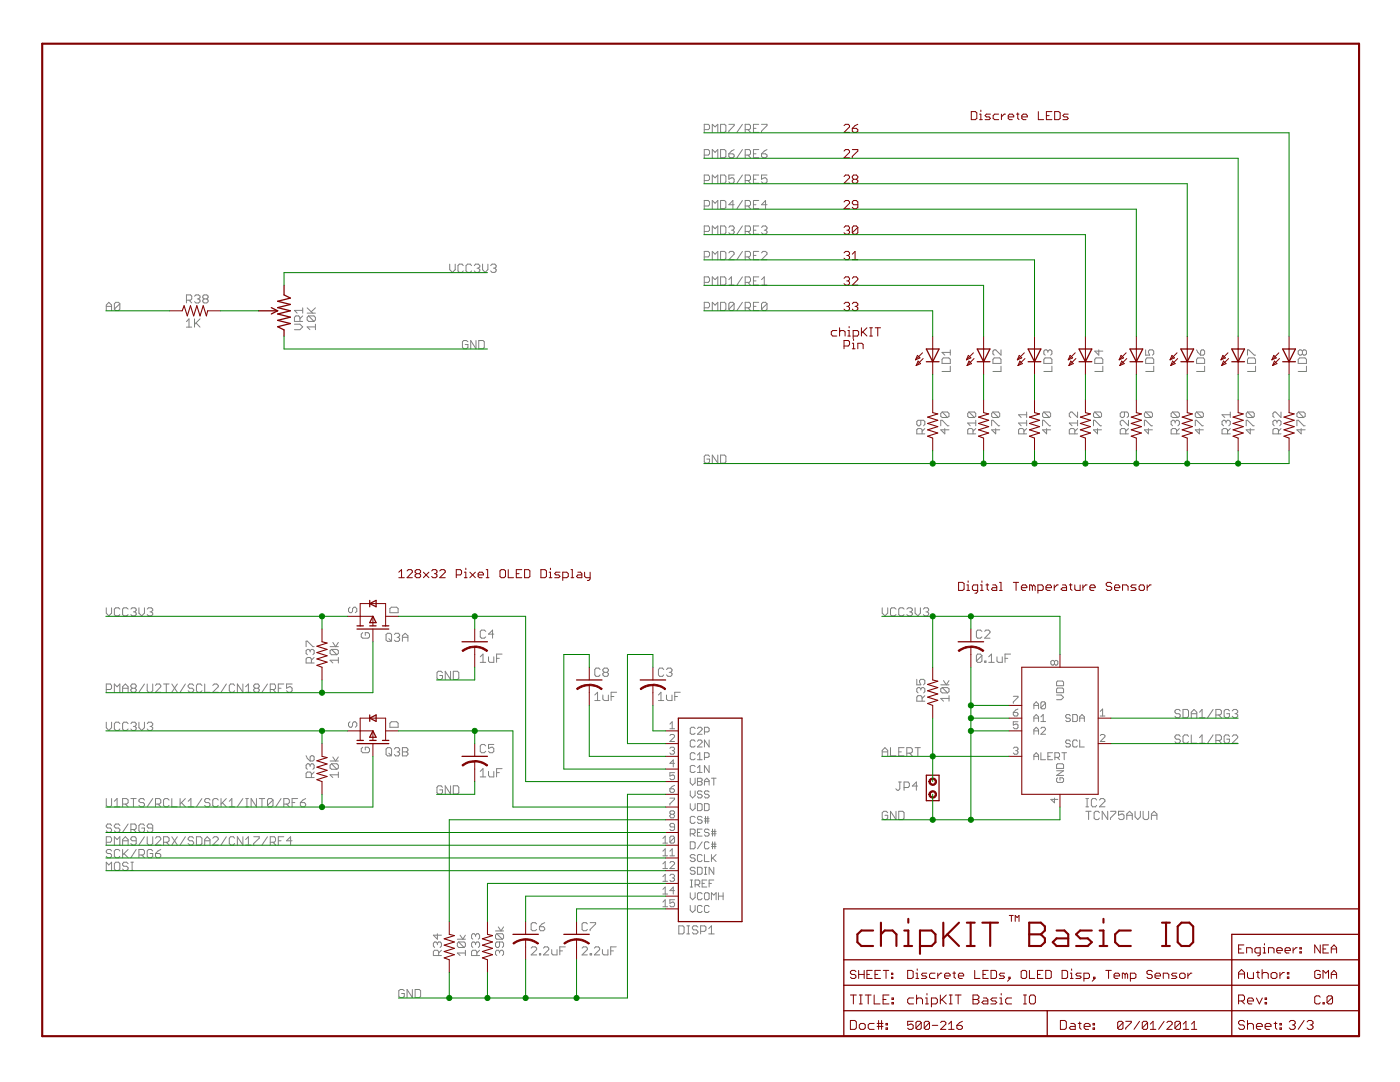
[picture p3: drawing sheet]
<svg xmlns="http://www.w3.org/2000/svg" width="279mm" height="216mm" viewBox="0 0 279 216" stroke-linecap="round" stroke-linejoin="round" font-family="sans-serif">
<g fill="none" stroke="#808080" stroke-width=".2">
<path d="M140.5 25.9h.9l.2-.3v-.5l-.2-.3h-.9v1.6M140.5 30.9h.9l.2-.2v-.6l-.2-.3h-.9v1.7M140.5 36h.9l.2-.2v-.6l-.2-.3h-.9v1.7M142.2 26.4v-1.6l.5 .5 .6-.5v1.6M142.2 31.5v-1.7l.5 .6 .6-.6v1.7M142.2 36.6v-1.7l.5 .6 .6-.6v1.7M143.8 24.8h.8l.3 .3v1.1l-.3 .2h-.8zM143.8 29.8h.8l.3 .3v1.1l-.3 .3h-.8zM143.8 34.9h.8l.3 .3v1.1l-.3 .3h-.8zM145.5 24.8h1v.3l-1 1.1v.2M145.5 30.7h.8l.2 .2v.3l-.2 .3h-.6l-.2-.3zM146.5 34.9h-1v.9l.5-.3h.3l.2 .3v.5l-.2 .3h-.6l-.2-.3"/>
<path d="M146.5 29.8l-.5 .3-.5 .6M148.2 34.9l-1.1 1.7M148.2 29.8l-1.1 1.7M148.2 24.8l-1.1 1.6M148.7 25.9h.8l.3-.3v-.5l-.3-.3h-.8v1.6M148.7 30.9h.8l.3-.2v-.6l-.3-.3h-.8v1.7M148.7 36h.8l.3-.2v-.6l-.3-.3h-.8v1.7M149.3 36l.5 .6M149.3 30.9l.5 .6M149.3 25.9l.5 .5M150.4 35.8h.5M150.4 30.7h.5"/>
<path d="M150.4 25.6h.5M151.4 24.8h-1v1.6h1M151.4 29.8h-1v1.7h1M151.4 34.9h-1v1.7h1M152 24.8h1.1v.3l-1.1 1.1v.2M152 30.7h.8l.3 .2v.3l-.3 .3h-.5l-.3-.3zM153.1 34.9h-1.1v.9l.5-.3h.3l.3 .3v.5l-.3 .3h-.5l-.3-.3M153.1 29.8l-.6 .3-.5 .6M37.2 59.9h.8l.3-.3v-.5l-.3-.3h-.8v1.7M37.7 59.9l.6 .6M38.8 59.1l.3-.3h.5l.3 .3v.3l-.3 .2M39.4 59.6h.2"/>
<path d="M39.6 59.6l.3 .3v.3l-.3 .3h-.5l-.3-.3M40.7 59.6l-.2-.2v-.3l.2-.3h.6l.2 .3v.3l-.2 .2M40.7 59.6h.6M40.7 59.6l-.2 .3v.3l.2 .3h.6l.2-.3v-.3l-.2-.3M89.7 52.7v1.1l.6 .6 .5-.6v-1.1M92.5 53l-.3-.3h-.5l-.3 .3v1.1l.3 .3h.5l.3-.3M94.1 53l-.2-.3h-.6l-.3 .3v1.1l.3 .3h.6l.2-.3M94.7 53l.2-.3h.6l.3 .3v.3l-.3 .2M95.2 53.5h.3M95.5 53.5l.3 .3v.3l-.3 .3h-.6l-.2-.3M96.3 52.7v1.1l.5 .6 .6-.6v-1.1M97.9 53l.3-.3h.6l.2 .3v.3l-.2 .2"/>
<path d="M98.5 53.5h.3M98.8 53.5l.2 .3v.3l-.2 .3h-.6l-.3-.3M140.5 41.1h.9l.2-.2v-.6l-.2-.3h-.9v1.7M140.5 46.2h.9l.2-.3v-.5l-.2-.3h-.9v1.6M140.5 51.3h.9l.2-.3v-.5l-.2-.3h-.9v1.6M140.5 56.3h.9l.2-.3v-.5l-.2-.3h-.9v1.7M142.2 41.7v-1.7l.5 .6 .6-.6v1.7M142.2 46.7v-1.6l.5 .5 .6-.5v1.6M142.2 51.8v-1.6l.5 .5 .6-.5v1.6M142.2 56.9v-1.7l.5 .6 .6-.6v1.7M143.8 40h.8l.3 .3v1.1l-.3 .3h-.8zM143.8 45.1h.8l.3 .3v1l-.3 .3h-.8z"/>
<path d="M143.8 50.2h.8l.3 .3v1l-.3 .3h-.8zM143.8 55.2h.8l.3 .3v1.1l-.3 .3h-.8zM145.5 45.4l.2-.3h.6l.2 .3v.2l-.2 .3M145.5 50.5l.2-.3h.6l.2 .3v.2l-1 1.1h1M145.5 56.9h1M145.5 55.8l.5-.6v1.7M146 45.9h.3M146.3 45.9l.2 .3v.2l-.2 .3h-.6l-.2-.3M146.5 40.9h-1l.8-.9v1.7M148.2 40l-1.1 1.7M148.2 45.1l-1.1 1.6M148.2 50.2l-1.1 1.6"/>
<path d="M148.2 55.2l-1.1 1.7M148.7 41.1h.8l.3-.2v-.6l-.3-.3h-.8v1.7M148.7 46.2h.8l.3-.3v-.5l-.3-.3h-.8v1.6M148.7 51.3h.8l.3-.3v-.5l-.3-.3h-.8v1.6M148.7 56.3h.8l.3-.3v-.5l-.3-.3h-.8v1.7M149.3 41.1l.5 .6M149.3 46.2l.5 .5M149.3 51.3l.5 .5M149.3 56.3l.5 .6M150.4 40.9h.5M150.4 45.9h.5M150.4 51h.5"/>
<path d="M150.4 56h.5M151.4 40h-1v1.7h1M151.4 45.1h-1v1.6h1M151.4 50.2h-1v1.6h1M151.4 55.2h-1v1.7h1M152 45.4l.3-.3h.5l.3 .3v.2l-.3 .3M152 50.5l.3-.3h.5l.3 .3v.2l-1.1 1.1h1.1M152 56.9h1.1M152 55.8l.5-.6v1.7M152.5 45.9h.3M152.8 45.9l.3 .3v.2l-.3 .3h-.5l-.3-.3M153.1 40.9h-1.1l.8-.9v1.7"/>
<path d="M21.2 62v-1.1l.5-.6 .6 .6v1.1M21.2 61.1h1.1M23.9 60.6l-.2-.3h-.6l-.3 .3v1.1M23.9 60.6v1.1l-.2 .3h-.6l-.3-.3M23.9 60.6l-1.1 1.1M37.2 65.3h1.1M37.2 64.2l.5-.6v1.7M38.8 63.6v1.7M39.1 64.4l.8 .9M39.9 63.6l-1.1 1.1M58.8 64.7h1.1l.5 .5-.5 .6h-1.1M59.9 64.1v-.8l-.3-.3h-.5l-.3 .3v.8h1.6"/>
<path d="M60.4 63l-.5 .6M60.4 61.9h-1.6l.5 .6M60.4 61.4v1.1M61.3 62.5h1.6M61.3 61.4l1.1 1.1M61.6 63h1.1l.2 .3v.5l-.2 .3M61.6 63l-.3 .3v.5l.3 .3h1.1M61.6 63l1.1 1.1M62.9 65.2h-1.6l.5 .6M62.9 64.7v1.1M62.9 61.4l-.8 .8M93.4 68.2l-.3-.3h-.6l-.2 .3v1.1l.2 .3h.6l.3-.3v-.6h-.6"/>
<path d="M95 67.9v1.7l-1.1-1.7v1.7M95.5 67.9h.9l.2 .3v1.1l-.2 .3h-.9zM140.5 61.4h.9l.2-.3v-.5l-.2-.3h-.9v1.7M142.2 62v-1.7l.5 .6 .6-.6v1.7M143.8 60.3h.8l.3 .3v1.1l-.3 .3h-.8zM146.5 60.6l-.2-.3h-.6l-.2 .3v1.1M146.5 60.6v1.1l-.2 .3h-.6l-.2-.3M146.5 60.6l-1 1.1M148.2 60.3l-1.1 1.7M148.7 61.4h.8l.3-.3v-.5l-.3-.3h-.8v1.7M149.3 61.4l.5 .6M150.4 61.1h.5"/>
<path d="M151.4 60.3h-1v1.7h1M153.1 60.6l-.3-.3h-.5l-.3 .3v1.1M153.1 60.6v1.1l-.3 .3h-.5l-.3-.3M153.1 60.6l-1.1 1.1M188.3 71.4h1.1l.3 .3v.8h-1.7v-.8zM189.7 73.1v1h-1.7M189.7 69.8v1.1M189.7 70.3h-1.7l.6 .6M198.4 71.4h1.1l.3 .3v.8h-1.6v-.8zM199.8 69.8v1.1l-1.1-1.1h-.3l-.2 .3v.5l.2 .3M199.8 73.1v1h-1.6M208.6 71.4h1.1l.2 .3v.8h-1.6v-.8z"/>
<path d="M209.1 70.1l-.2-.3h-.3l-.3 .3v.5l.3 .3M209.1 70.1l.3-.3h.3l.2 .3v.5l-.2 .3M209.1 70.1v.2M209.9 73.1v1h-1.6M218.7 71.4h1.1l.3 .3v.8h-1.6v-.8zM219.3 69.8v1.1l-.8-.8h1.6M220.1 73.1v1h-1.6M228.6 69.8v1.1h.8l-.2-.6v-.2l.2-.3h.6l.3 .3v.5l-.3 .3M228.9 71.4h1.1l.3 .3v.8h-1.7v-.8zM230.3 73.1v1h-1.7M238.8 69.8l.3 .5 .5 .6M239.1 71.4h1.1l.2 .3v.8h-1.6v-.8z"/>
<path d="M239.9 69.8h.3l.2 .3v.5l-.2 .3h-.6v-.8zM240.4 73.1v1h-1.6M249 70.9v-1.1h.2l1.1 1.1h.3M249.2 71.4h1.1l.3 .3v.8h-1.6v-.8zM250.6 73.1v1h-1.6M259.4 71.4h1l.3 .3v.8h-1.6v-.8zM259.9 70.1l-.3-.3h-.2l-.3 .3v.5l.3 .3h.2l.3-.3M259.9 70.1l.3-.3h.2l.3 .3v.5l-.3 .3h-.2l-.3-.3M259.9 70.1v.5M260.7 73.1v1h-1.6M141.6 91.1l-.2-.3h-.6l-.3 .3v1.1l.3 .2h.6l.2-.2v-.6h-.5M143.3 90.8v1.6l-1.1-1.6v1.6"/>
<path d="M143.8 90.8h.8l.3 .3v1.1l-.3 .2h-.8zM183.8 83.9v.8l-.3 .3h-.3l-.2-.3v-.6l.2-.2h1.1l.3 .2v.6l-.3 .3M184 86.6v-.8l-.2-.3h-.6l-.2 .3v.8h1.6M184.6 85.5l-.6 .6M187.7 85v-1.1h.3l1.1 1.1h.3M188 82.2l-.3 .3v.6l.3 .2h1.1M188 82.2h1.1l.3 .3v.6l-.3 .2M188 82.2l1.1 1.1M188.6 85.5v1.1l-.9-.8h1.7M193.4 82.2l-.3 .3v.6l.3 .2h1.1M193.4 82.2h1.1l.2 .3v.6l-.2 .2M193.4 82.2l1.1 1.1"/>
<path d="M194.2 86.6v-.8l-.3-.3h-.5l-.3 .3v.8h1.6M194.7 85.5l-.5 .6M194.7 84.4h-1.6l.5 .6M194.7 83.9v1.1M197.9 85v-1.1h.3l1.1 1.1h.2M198.2 82.2l-.3 .3v.6l.3 .2h1.1M198.2 82.2h1.1l.2 .3v.6l-.2 .2M198.2 82.2l1.1 1.1M198.7 85.5v1.1l-.8-.8h1.6M204.3 86.6v-.8l-.2-.3h-.6l-.2 .3v.8h1.6M204.9 84.4h-1.6l.5 .6M204.9 85.5l-.6 .6"/>
<path d="M204.9 82.2v1.1M204.9 83.9v1.1M204.9 82.8h-1.6l.5 .5M208.1 85v-1.1h.2l1.1 1.1h.3M208.3 82.2l-.2 .3v.6l.2 .2h1.1M208.3 82.2h1.1l.3 .3v.6l-.3 .2M208.3 82.2l1.1 1.1M208.9 85.5v1.1l-.8-.8h1.6M214.5 86.6v-.8l-.3-.3h-.5l-.3 .3v.8h1.7M215.1 82.2v1.1l-1.1-1.1h-.3l-.3 .3v.6l.3 .2M215.1 84.4h-1.7l.6 .6M215.1 85.5l-.6 .6"/>
<path d="M215.1 83.9v1.1M218.2 85v-1.1h.3l1.1 1.1h.2M218.5 82.2l-.3 .3v.6l.3 .2h1.1M218.5 82.2h1.1l.2 .3v.6l-.2 .2M218.5 82.2l1.1 1.1M219 85.5v1.1l-.8-.8h1.6M224.4 82.2v.9l-.3 .2h-.2l-.3-.2v-.6l.3-.3h1l.3 .3v.6l-.3 .2M224.7 86.6v-.8l-.3-.3h-.5l-.3 .3v.8h1.6M225.2 83.9v1.1l-1.1-1.1h-.2l-.3 .2v.6l.3 .3M225.2 85.5l-.5 .6M228.4 85v-1.1h.2l1.1 1.1h.3M228.6 82.2l-.2 .3v.6l.2 .2h1.1"/>
<path d="M228.6 82.2h1.1l.3 .3v.6l-.3 .2M228.6 82.2l1.1 1.1M229.2 85.5v1.1l-.8-.8h1.6M234 82.2l-.3 .3v.6l.3 .2h1.1M234 82.2h1.1l.3 .3v.6l-.3 .2M234 82.2l1.1 1.1M234.5 84.1l-.2-.2h-.3l-.3 .2v.6l.3 .3M234.5 84.1l.3-.2h.3l.3 .2v.6l-.3 .3M234.5 84.1v.3M234.8 86.6v-.8l-.3-.3h-.5l-.3 .3v.8h1.7M235.4 85.5l-.6 .6M238.5 85v-1.1h.3l1.1 1.1h.3"/>
<path d="M238.8 82.2l-.3 .3v.6l.3 .2h1.1M238.8 82.2h1.1l.3 .3v.6l-.3 .2M238.8 82.2l1.1 1.1M239.4 85.5v1.1l-.9-.8h1.7M244.7 84.1l-.3-.2h-.2l-.3 .2v.6l.3 .3M244.7 84.1l.3-.2h.2l.3 .2v.6l-.3 .3M244.7 84.1v.3M245 86.6v-.8l-.3-.3h-.5l-.3 .3v.8h1.6M245.5 82.8h-1.6l.5 .5M245.5 85.5l-.5 .6M245.5 82.2v1.1M248.7 85v-1.1h.3l1.1 1.1h.2"/>
<path d="M249 82.2l-.3 .3v.6l.3 .2h1.1M249 82.2h1.1l.2 .3v.6l-.2 .2M249 82.2l1.1 1.1M249.5 85.5v1.1l-.8-.8h1.6M254.8 84.1l-.2-.2h-.3l-.3 .2v.6l.3 .3M254.8 84.1l.3-.2h.3l.3 .2v.6l-.3 .3M254.8 84.1v.3M255.1 86.6v-.8l-.3-.3h-.5l-.3 .3v.8h1.7M255.7 82.2v1.1l-1.1-1.1h-.3l-.3 .3v.6l.3 .2M255.7 85.5l-.6 .6M258.8 85v-1.1h.3l1.1 1.1h.3M259.1 82.2l-.3 .3v.6l.3 .2h1.1"/>
<path d="M259.1 82.2h1.1l.3 .3v.6l-.3 .2M259.1 82.2l1.1 1.1M259.7 85.5v1.1l-.9-.8h1.7M21.2 121.3v1l.5 .6 .6-.6v-1M21.2 137.6h.8l.3-.3v-.5l-.3-.3h-.8v1.6M22.8 138.1v-1.6l.6 .5 .5-.5v1.6M23.9 121.5l-.2-.2h-.6l-.3 .2v1.1l.3 .3h.6l.2-.3M24.5 137.3h1.1M24.5 138.1v-1.1l.5-.5 .6 .5v1.1M25.6 121.5l-.3-.2h-.6l-.2 .2v1.1l.2 .3h.6l.3-.3M26.1 121.5l.3-.2h.5l.3 .2v.3l-.3 .3M26.4 137.3l-.3 .3v.2l.3 .3h.5l.3-.3v-.2l-.3-.3"/>
<path d="M26.4 137.3h.5M26.4 137.3l-.3-.3v-.2l.3-.3h.5l.3 .3v.2l-.3 .3M26.6 122.1h.3M26.9 122.1l.3 .2v.3l-.3 .3h-.5l-.3-.3M27.7 121.3v1l.6 .6 .5-.6v-1M28.8 136.5l-1.1 1.6M29.4 136.5v1.3l.2 .3h.6l.3-.3v-1.3M29.4 121.5l.2-.2h.6l.3 .2v.3l-.3 .3M29.9 122.1h.3M30.2 122.1l.3 .2v.3l-.3 .3h-.6l-.2-.3M31 136.8l.3-.3h.5l.3 .3v.2l-1.1 1.1h1.1M32.6 136.5h1.1"/>
<path d="M33.2 136.5v1.6M34.3 136.5l1.1 1.6M35.4 136.5l-1.1 1.6M37 136.5l-1.1 1.6M38.7 136.8l-.3-.3h-.6l-.3 .3v.2l.3 .3h.6l.3 .3v.2l-.3 .3h-.6l-.3-.3M40.3 136.8l-.3-.3h-.5l-.3 .3v1l.3 .3h.5l.3-.3M40.9 136.5v1.6h1M42.5 136.8l.3-.3h.5l.3 .3v.2l-1.1 1.1h1.1M45.2 136.5l-1.1 1.6M46.8 136.8l-.2-.3h-.6l-.2 .3v1l.2 .3h.6l.2-.3M48.5 136.5v1.6l-1.1-1.6v1.6M49 138.1h1.1"/>
<path d="M49 137l.6-.5v1.6M50.9 137.3l-.3 .3v.2l.3 .3h.6l.2-.3v-.2l-.2-.3M50.9 137.3h.6M50.9 137.3l-.3-.3v-.2l.3-.3h.6l.2 .3v.2l-.2 .3M53.4 136.5l-1.1 1.6M53.9 137.6h.8l.3-.3v-.5l-.3-.3h-.8v1.6M54.5 137.6l.5 .5M55.5 137.3h.6M56.6 136.5h-1.1v1.6M58.3 136.5h-1.1v.8l.5-.3h.3l.3 .3v.5l-.3 .3h-.5l-.3-.3M61.1 129v-1.1h.2l1.1 1.1h.3M61.9 129.8l-.3-.2h-.3l-.2 .2v.6l.2 .2"/>
<path d="M61.9 129.8l.2-.2h.3l.3 .2v.6l-.3 .2M61.9 129.8v.3M62.1 132.3v-.8l-.2-.3h-.6l-.2 .3v.8h1.6M62.7 131.2l-.6 .5M65.9 129h1.6M66.2 129.6h1l.3 .2v.6l-.3 .2M66.2 129.6l-.3 .2v.6l.3 .2h1M66.2 129.6l1 1M66.4 128.2l.6 .8 .5-.8M67.5 131.2v1.1M67.5 131.7h-1.6l.5 .6M69.8 121.2l-.2 .3v.5l.2 .3h.3l.3-.3v-.5l.3-.3h.2l.3 .3v.5l-.3 .3"/>
<path d="M72.4 126.2l-.3 .3v.6l.3 .2h1l.3-.2v-.6l-.3-.3h-.5v.6M77 126.6l.3-.2h.6l.2 .2v1.1l-.2 .3h-.6l-.3-.3zM77.6 127.4l.5 .6M77.8 121.5l.3-.3h1.1l.3 .3v.8h-1.7zM78.7 126.6l.3-.2h.5l.3 .2v.3l-.3 .3M79.2 127.2h.3M79.5 127.2l.3 .2v.3l-.3 .3h-.5l-.3-.3M80.3 127.2h1.1M80.3 128v-1.1l.6-.5 .5 .5v1.1M88.3 134.2l-.3-.3h-.5l-.3 .3v1.1l.3 .3h.5l.3-.3v-.5h-.5M89.9 133.9v1.7l-1-1.7v1.7M90.5 133.9h.8l.3 .3v1.1l-.3 .3h-.8z"/>
<path d="M95.8 131.1l.6-.6v1.7M95.8 132.2h1.1M96.9 126l-.3-.3h-.5l-.3 .3v1.1l.3 .2h.5l.3-.2M97.5 131.1v.8l.2 .3h.9v-1.1M98.6 126.5h-1.1l.8-.8v1.6M99.1 131.4h.6M100.2 130.5h-1.1v1.7M118.7 139.8h1.1M118.7 138.7l.6-.6v1.7M119.8 133.6l-.3-.3h-.5l-.3 .3v1.1l.3 .3h.5l.3-.3M120.3 138.7v.8l.3 .3h.8v-1.1M120.6 134.2l-.3-.3v-.3l.3-.3h.6l.2 .3v.3l-.2 .3"/>
<path d="M120.6 134.2l-.3 .2v.3l.3 .3h.6l.2-.3v-.3l-.2-.2M120.6 134.2h.6M122 139h.5M123.1 138.1h-1.1v1.7M131.4 138.7l.5-.6v1.7M131.4 139.8h1.1M132.5 133.6l-.3-.3h-.5l-.3 .3v1.1l.3 .3h.5l.3-.3M133 138.7v.8l.3 .3h.8v-1.1M133 133.6l.3-.3h.6l.2 .3v.3l-.2 .3M133.6 134.2h.3M133.9 134.2l.2 .2v.3l-.2 .3h-.6l-.3-.3M134.7 139h.5"/>
<path d="M135.8 138.1h-1.1v1.7M176.1 121.3v1l.5 .6 .6-.6v-1M178.8 121.5l-.3-.2h-.5l-.3 .2v1.1l.3 .3h.5l.3-.3M180.4 121.5l-.2-.2h-.6l-.2 .2v1.1l.2 .3h.6l.2-.3M181 121.5l.3-.2h.5l.3 .2v.3l-.3 .3M181.5 122.1h.3M181.8 122.1l.3 .2v.3l-.3 .3h-.5l-.3-.3M182.6 121.3v1l.6 .6 .5-.6v-1M183 135.6v1.1h.8l-.3-.6v-.3l.3-.2h.5l.3 .2v.6l-.3 .3M183.8 137.5l-.3-.3h-.3l-.2 .3v.5l.2 .3M183.8 137.5l.2-.3h.3l.3 .3v.5l-.3 .3M183.8 137.5v.2"/>
<path d="M184 139.9v-.8l-.2-.3h-.6l-.2 .3v.8h1.6M184.3 121.5l.2-.2h.6l.2 .2v.3l-.2 .3M184.6 138.8l-.6 .6M184.8 122.1h.3M185.1 122.1l.2 .2v.3l-.2 .3h-.6l-.2-.3M187.7 136.7h1.7M188 137.2l-.3 .3v.5l.3 .3h1.1M188 137.2h1.1l.3 .3v.5l-.3 .3M188 137.2l1.1 1.1M188.3 135.8l.5 .9 .6-.9M189.4 138.8v1.1M189.4 139.4h-1.7l.6 .5"/>
<path d="M196 126l-.3-.3h-.6l-.2 .3v1.1l.2 .2h.6l.3-.2M196 130.8l-.3-.3h-.6l-.2 .3v1.1M196 130.8v1.1l-.3 .3h-.6l-.2-.3M196 130.8l-1.1 1.1M196.5 131.9h.3v.3h-.3zM196.5 126l.3-.3h.5l.3 .3v.2l-1.1 1.1h1.1M197.3 132.2h1.1M197.3 131.1l.6-.6v1.7M199 131.1v.8l.2 .3h.8v-1.1M200.6 131.4h.5M201.7 130.5h-1.1v1.7M202.2 138.9h1v.2l-1 1v.2"/>
<path d="M210.4 132l-.2-.2-.5 .2v.5l.3 .2h.2l.2-.2M210.4 132l.3-.2h.2l.2 .2v.5l-.2 .2h-.2l-.3-.2M210.4 132v.5M210.9 138.7h.9l.5 .4-.5 .5h-.9M210.9 137.5l.2-.2h.9l.3 .2v.7h-1.4zM210.9 136.1l.2-.2h.9l.3 .2v.7h-1.4zM21.2 159.3v1.4l.3 .3h.5l.3-.3v-1.4M21.2 144.1v1.1l.5 .6 .6-.6v-1.1M22.8 159.9l.6-.6v1.7M23.9 144.4l-.2-.3h-.6l-.3 .3v1.1l.3 .3h.6l.2-.3M25.6 144.4l-.3-.3h-.6l-.2 .3v1.1l.2 .3h.6l.3-.3M26.1 159.3h1.1"/>
<path d="M26.1 144.4l.3-.3h.5l.3 .3v.3l-.3 .2M26.6 144.9h.3M26.6 159.3v1.7M26.9 144.9l.3 .3v.3l-.3 .3h-.5l-.3-.3M27.7 144.1v1.1l.6 .6 .5-.6v-1.1M28.8 159.6l-.2-.3h-.6l-.3 .3v.3l.3 .2h.6l.2 .3v.3l-.2 .3h-.6l-.3-.3M29.4 144.4l.2-.3h.6l.3 .3v.3l-.3 .2M29.9 144.9h.3M30.2 144.9l.3 .3v.3l-.3 .3h-.6l-.2-.3M30.5 159.3l-1.1 1.7M33.7 159.6l-.3-.3h-.5l-.3 .3v1.1l.3 .3h.5l.3-.3M34.3 159.3v1.7h1.1"/>
<path d="M35.9 159.3v1.7M37 159.3l-1.1 1.1M37.5 159.9l.6-.6v1.7M40.3 159.3l-1.1 1.7M41.9 159.6l-.2-.3h-.6l-.2 .3v.3l.2 .2h.6l.2 .3v.3l-.2 .3h-.6l-.2-.3M43.6 159.6l-.3-.3h-.5l-.3 .3v1.1l.3 .3h.5l.3-.3M44.1 159.3v1.7M45.2 159.3l-1.1 1.1M45.8 159.9l.5-.6v1.7M48.5 159.3l-1.1 1.7M49 159.3h.6M49.3 159.3v1.7"/>
<path d="M51.2 159.3v1.7l-1.1-1.7v1.7M51.7 159.3h1.1M52.3 159.3v1.7M54.5 159.6v1.1l-.3 .3h-.6l-.2-.3M54.5 159.6l-.3-.3h-.6l-.2 .3v1.1M54.5 159.6l-1.1 1.1M56.1 159.3l-1.1 1.7M59.4 159.3h-1.1v1.7M61 159.3l-1.1 .8M61.1 150.8l.2 .5 .6 .5M61.9 152.7l-.3-.3h-.3l-.2 .3v.5l.2 .3M61.9 152.7l.2-.3h.3l.3 .3v.5l-.3 .3"/>
<path d="M61.9 151l.2-.2h.3l.3 .2v.6l-.3 .2h-.5zM61.9 152.7v.3M62.1 155.2v-.9l-.2-.2h-.6l-.2 .2v.9h1.6M62.7 154.1l-.6 .5M65.9 151.8h1.6M66.2 152.4h1l.3 .3v.5l-.3 .3M66.2 152.4l-.3 .3v.5l.3 .3h1M66.2 152.4l1 1.1M66.4 151l.6 .8 .5-.8M67.5 154.6h-1.6l.5 .6M67.5 154.1v1.1M69.8 144l-.2 .3v.5l.2 .3h.3l.3-.3v-.5l.3-.3h.2l.3 .3v.5l-.3 .3"/>
<path d="M72.4 149.1l-.3 .3v.5l.3 .3h1l.3-.3v-.5l-.3-.3h-.5v.5M77 149.5l.3-.3h.6l.2 .3v1l-.2 .3h-.6l-.3-.3zM77.6 150.3l.5 .5M78.1 144h1.1l.3 .3v.8h-1.7v-.8zM78.7 149.5l.3-.3h.5l.3 .3v.2l-.3 .3M79.2 150h.3M79.5 150l.3 .3v.2l-.3 .3h-.5l-.3-.3M80.3 149.2h.9l.2 .3v.2l-.2 .3 .2 .3v.2l-.2 .3h-.9zM80.3 150h.9M88.3 157.1l-.3-.3h-.5l-.3 .3v1.1l.3 .3h.5l.3-.3v-.6h-.5M89.9 156.8v1.7l-1-1.7v1.7M90.5 156.8h.8l.3 .3v1.1l-.3 .3h-.8z"/>
<path d="M95.8 153.9l.6-.5v1.6M95.8 155h1.1M96.9 148.8l-.3-.3h-.5l-.3 .3v1.1l.3 .3h.5l.3-.3M97.5 153.9v.8l.2 .3h.9v-1.1M98.6 148.5h-1.1v.9l.5-.3h.3l.3 .3v.5l-.3 .3h-.6l-.2-.3M99.1 154.2h.6M100.2 153.4h-1.1v1.6M133.7 149.3l.2-.2h.5l.2 .2v.3l-.2 .2M133.7 146.8l.2-.2h.5l.2 .2v.2l-.9 1h.9M133.7 145.4h.9M133.7 144.5l.5-.5v1.4M133.7 157.4h.7l.2 .2v.3l-.2 .2h-.5l-.2-.2z"/>
<path d="M133.7 159.3h.9v.2l-.9 .9v.3M134.2 149.8h.2M134.4 149.8l.2 .2v.2l-.2 .3h-.5l-.2-.3M134.6 154.2h-.9v.7l.5-.3 .4 .3v.4l-.2 .3h-.5l-.2-.3M134.6 152.3h-.9l.7-.7v1.4M134.6 156.7l-.4 .2-.5 .5M137.8 155.3v.9l.4 .5 .5-.5v-.9M137.8 157.8v1l.4 .4 .5-.4v-1M138.7 150.5l-.2-.3h-.5l-.2 .3v.9l.2 .2h.5l.2-.2M138.7 147.9l-.2-.2h-.5l-.2 .2v.9l.2 .3h.5l.2-.3M138.7 145.4l-.2-.3h-.5l-.2 .3v.9l.2 .2h.5l.2-.2M138.7 153l-.2-.3h-.5l-.2 .3v.9l.2 .2h.5l.2-.2"/>
<path d="M139.2 151.6h.9M139.2 147.9l.2-.2h.5l.2 .2v.2l-.9 1h.9M139.2 145.4l.2-.3h.5l.2 .3v.2l-.9 .9h.9M139.2 155.3h.7l.2 .2v.2l-.2 .3 .2 .2v.2l-.2 .3h-.7zM139.2 150.7l.5-.5v1.4M139.2 153.2l.5-.5v1.4M139.2 154.1h.9M139.2 156h.7M140.1 158l-.2-.2h-.5l-.2 .2v.3l.2 .2h.5l.2 .3v.2l-.2 .2h-.5l-.2-.2M140.6 151.1h.7l.2-.2v-.4l-.2-.3h-.7v1.4M140.6 146h.7l.2-.2v-.4l-.2-.3h-.7v1.4M140.6 156.7v-1l.5-.4 .4 .4v1"/>
<path d="M140.6 156h.9M141.5 147.7v1.4l-.9-1.4v1.4M141.5 152.7v1.4l-.9-1.4v1.4M141.5 158l-.2-.2h-.5l-.2 .2v.3l.2 .2h.5l.2 .3v.2l-.2 .2h-.5l-.2-.2M142 155.3h.9M142.5 155.3v1.4M176.1 150h1.1M176.1 150.8v-1.1l.5-.5 .6 .5v1.1M177.7 149.2v1.6h1.1M179.3 156h.6M179.4 150h.5M179.6 156v1.4l-.3 .3h-.2l-.3-.3"/>
<path d="M180.4 149.2h-1v1.6h1M180.4 157.1h.8l.3-.3v-.5l-.3-.3h-.8v1.7M181 150.3h.8l.3-.3v-.5l-.3-.3h-.8v1.6M181.5 150.3l.6 .5M182.6 149.2h1.1M183.1 156.8h-1l.8-.8v1.7M183.2 149.2v1.6M202.2 142.2h.7l.3 .4-.3 .3h-.4l-.3-.3zM202.2 149.3l.3-.2h.4l.3 .2v.3l-.3 .2M202.7 149.8h.2M202.9 149.8l.3 .2-.3 .5h-.4l-.3-.3M203.2 144h-1v.7l.5-.2h.2l.3 .2v.5l-.3 .2h-.4l-.3-.2"/>
<path d="M203.2 141.5l-.5 .2-.5 .5M206.3 143.3h1M206.3 141.4v-.9l.5-.5 .5 .5v.9M206.3 144v-1l.5-.4 .5 .4v1M206.3 146.5v-.9l.5-.5 .5 .5v.9M206.3 151.6v-.9l.5-.5 .5 .5v.9M206.3 150.9h1M206.3 140.8h1M206.3 145.8h1M207.7 144h1M207.7 150.2v1.4h1M207.7 145.4l.2-.3h.5l.3 .3v.2l-1 .9h1"/>
<path d="M207.7 143l.5-.4v1.4M208.7 140.3l-.3-.3h-.5l-.2 .3v.9M208.7 140.3v.9l-.3 .2h-.5l-.2-.2M208.7 140.3l-1 .9M209.1 150.9h.5M210.1 150.2h-1v1.4h1M210.4 159.3v.9l-.7-.7h1.4M210.5 151.1h.7l.3-.2v-.4l-.3-.3h-.7v1.4M210.9 152.6l.2-.2h.9l.3 .2v.7h-1.4zM210.9 153.8h1.4l-1.4 .9h1.4M211 151.1l.5 .5M211.1 155.2l-.2 .2v.5l.2 .2h.9l.3-.2v-.5l-.3-.2h-.5v.5"/>
<path d="M211.9 150.2h1M212.4 150.2v1.4M213.6 142.8l-.2-.2h-.5l-.2 .4 .2 .3h.5l.2 .2v.3l-.2 .2h-.5l-.2-.2M213.6 147.9l-.2-.2h-.5l-.2 .4 .2 .3h.5l.2 .2v.2l-.2 .3h-.5l-.2-.3M214.1 142.6h.7l.2 .2v1l-.2 .2h-.7zM215 147.9l-.2-.2h-.5l-.2 .2v.9l.2 .3h.5l.2-.3M215.5 143.3h.9M215.5 144v-1l.4-.4 .5 .4v1M215.5 147.7v1.4h.9M216.7 159.3h.6M217 159.3v1.7M218.9 159.6l-.3-.3h-.5l-.3 .3v1.1l.3 .3h.5l.3-.3"/>
<path d="M219.4 159.6l.3-.3h.5l.3 .3v.3l-1.1 1.1h1.1M219.6 141.9l.4-.4v1.4M219.6 142.9h.9M219.6 146.8l.2-.2h.5l.2 .2v.2l-.9 1h.9M235.5 146.9l-.2-.3h-.6l-.2 .3v.3l.2 .3h.6l.2 .2v.3l-.2 .3h-.6l-.2-.3M235.5 141.9l-.2-.3h-.6l-.2 .3v.2l.2 .3h.6l.2 .3v.2l-.2 .3h-.6l-.2-.3M236.1 141.6h.8l.3 .3v1l-.3 .3h-.8zM237.2 146.9l-.3-.3h-.5l-.3 .3v1.1l.3 .3h.5l.3-.3M237.7 146.6v1.7h1.1M237.7 143.2v-1.1l.6-.5 .5 .5v1.1M237.7 142.4h1.1M239.4 148.3h1.1"/>
<path d="M239.4 147.2l.5-.6v1.7M239.4 142.1l.5-.5v1.6M239.4 143.2h1.1M242.1 146.6l-1.1 1.7M242.1 141.6l-1.1 1.6M242.7 147.7h.8l.3-.2v-.6l-.3-.3h-.8v1.7M242.7 142.7h.8l.3-.3v-.5l-.3-.3h-.8v1.6M243.2 147.7l.6 .6M243.2 142.7l.6 .5M245.4 146.9l-.3-.3h-.5l-.3 .3v1.1l.3 .3h.5l.3-.3v-.5h-.6M245.4 141.9l-.3-.3h-.5l-.3 .3v1l.3 .3h.5l.3-.3v-.5h-.6M245.9 146.9l.3-.3h.5l.3 .3v.3l-1.1 1.1h1.1"/>
<path d="M245.9 141.9l.3-.3h.5l.3 .3v.2l-.3 .3M246.5 142.4h.2M246.7 142.4l.3 .3v.2l-.3 .3h-.5l-.3-.3M21.2 168.1h.8l.3-.3v-.5l-.3-.3h-.8v1.6M21.2 173.7v-1.7l.5 .6 .6-.6v1.7M22.3 164.7l-.3-.3h-.5l-.3 .3v.3l.3 .2h.5l.3 .3v.3l-.3 .3h-.5l-.3-.3M22.3 169.8l-.3-.3h-.5l-.3 .3v.3l.3 .2h.5l.3 .3v.3l-.3 .3h-.5l-.3-.3M22.8 161h1.1M22.8 168.6v-1.6l.6 .5 .5-.5v1.6M23.1 172h.6l.2 .3v1.1l-.2 .3h-.6l-.3-.3v-1.1zM23.9 164.7l-.2-.3h-.6l-.3 .3v.3l.3 .2h.6l.2 .3v.3l-.2 .3h-.6l-.3-.3M23.9 169.8l-.2-.3h-.6l-.3 .3v1.1l.3 .3h.6l.2-.3"/>
<path d="M24.5 160.4h.8l.3-.3v-.5l-.3-.3h-.8v1.7M24.5 168.6v-1.1l.5-.5 .6 .5v1.1M24.5 169.5v1.7M24.5 167.8h1.1M24.7 170.3l.9 .9M25 160.4l.6 .6M25.6 172.3l-.3-.3h-.6l-.2 .3v.3l.2 .2h.6l.3 .3v.3l-.3 .3h-.6l-.2-.3M25.6 164.4l-1.1 1.7M25.6 169.5l-1.1 1.1M26.1 165.5h.8l.3-.3v-.5l-.3-.3h-.8v1.7M26.1 172h.5M26.1 173.7h.5"/>
<path d="M26.4 172v1.7M26.6 165.5l.6 .6M27.2 167.8h-.8l-.3-.3v-.2l.3-.3h.5l.3 .3v1l-.3 .3h-.5l-.3-.3M27.2 169.5l-1.1 1.7M27.7 170.6h.9l.2-.3v-.5l-.2-.3h-.9v1.7M28.3 170.6l.5 .6M28.8 164.7l-.2-.3h-.6l-.3 .3v1.1l.3 .3h.6l.2-.3v-.6h-.5M28.8 167l-1.1 1.6M29.4 167v1.3l.2 .3h.6l.3-.3v-1.3M30.5 165.2h-.9l-.2-.2v-.3l.2-.3h.6l.3 .3v1.1l-.3 .3h-.6l-.2-.3M30.5 169.8l-.3-.3h-.6l-.2 .3v1.1l.2 .3h.6l.3-.3v-.6h-.6M31 160.4h.8l.3-.3v-.5l-.3-.3h-.8v1.7"/>
<path d="M31 167.3l.3-.3h.5l.3 .3v.2l-1.1 1.1h1.1M31 170.3h.8l.3 .3v.3l-.3 .3h-.5l-.3-.3zM31.5 160.4l.6 .6M32.1 169.5l-1.1 .8M32.6 168.1h.8l.3-.3v-.5l-.3-.3h-.8v1.6M33.2 168.1l.5 .5M34.3 167l1.1 1.6M35.4 167l-1.1 1.6M36.2 160.1l.8 .9M37 167l-1.1 1.6M37.5 161h1.2M38.7 167.3l-.3-.3h-.6l-.3 .3v.2l.3 .3h.6l.3 .3v.2l-.3 .3h-.6l-.3-.3"/>
<path d="M39.2 167h.8l.3 .3v1l-.3 .3h-.8zM40.9 167.8h1M40.9 168.6v-1.1l.5-.5 .5 .5v1.1M42.5 167.3l.3-.3h.5l.3 .3v.2l-1.1 1.1h1.1M44.4 160.1l.8 .9M45.2 167l-1.1 1.6M45.8 161h1M46.8 167.3l-.2-.3h-.6l-.2 .3v1l.2 .3h.6l.2-.3M48.5 167v1.6l-1.1-1.6v1.6M49 161h.6M49 168.6h1.1M49 167.5l.6-.5v1.6"/>
<path d="M50.6 167h1.1v.3l-1.1 1v.3M53.4 167l-1.1 1.6M53.9 168.1h.8l.3-.3v-.5l-.3-.3h-.8v1.6M54.5 168.1l.5 .5M55.5 167.8h.6M56.6 160.4h.8l.3-.3v-.5l-.3-.3h-.8v1.7M56.6 167h-1.1v1.6M57.2 160.4l.5 .6M58.3 167.8h-1.1l.8-.8v1.6M58.3 160.1h.5M59.9 160.1h.8l.3 .3v.3l-.3 .3h-.5l-.3-.3zM132.3 167.3l.5-.5v1.4"/>
<path d="M132.3 169.8l.5-.4v1.4M132.3 172.4l.5-.5v1.4M132.3 174.9l.5-.4v1.4M132.3 177.5l.5-.5v1.4M132.3 168.2h.9M132.3 170.8h.9M132.3 173.3h.9M132.3 175.9h.9M132.3 178.4h.9M133.7 169.8l.5-.4v1.4M133.7 172.2l.2-.3h.5l.2 .3v.2l-.9 .9h.9M133.7 174.7l.2-.2h.5l.2 .2v.2l-.2 .3"/>
<path d="M133.7 170.8h.9M133.9 162.5h.5M133.9 162.5l-.2-.2v-.3l.2-.2h.5l.2 .2v.3l-.2 .2M133.9 162.5l-.2 .2 .2 .5h.5l.2-.3v-.2l-.2-.2M134.2 175.2h.2M134.4 175.2l.2 .2v.2l-.2 .3h-.5l-.2-.3M134.6 165h-.7l-.2-.2 .2-.5h.5l.2 .2v1l-.2 .2h-.5l-.2-.2M134.6 167.1v.9l-.2 .2h-.5l-.2-.2M134.6 179.5h-.9v.8l.7-.3 .2 .3v.4l-.2 .2h-.5l-.2-.2M134.6 177.7h-.9l.7-.7v1.4M134.6 167.1l-.2-.3h-.5l-.2 .3v.9M134.6 167.1l-.9 .9"/>
<path d="M137.8 160.4v.9l.4 .5 .5-.5v-.9M137.8 166.4h.7l.2-.3v-.4l-.2-.3h-.7v1.4M137.8 168h.7l.2 .2v.9l-.2 .3h-.7zM137.8 178.1v1l.4 .4 .5-.4v-1M137.8 177h.4M137.8 175.6h.4M138 175.6v1.4M138.2 166.4l.5 .4M138.7 163.1l-.2-.2h-.5l-.2 .2v.9l.2 .3h.5l.2-.3M138.7 170.7l-.2-.2h-.5l-.2 .2v.3l.2 .2h.5l.2 .2v.3l-.2 .2h-.5l-.2-.2M138.7 173.3l-.2-.2h-.5l-.2 .2v.2l.2 .2h.5l.2 .3v.2l-.2 .3h-.5l-.2-.3M138.7 176.5h.7l.3-.2v-.5l-.3-.2h-.7v1.4"/>
<path d="M139.2 160.4h.7l.2 .2v.9l-.2 .3h-.7zM139.2 173.1h.7l.2 .2v.9l-.2 .3h-.7zM139.2 166.1h.5M139.2 176.5l.5 .5M140.1 163.1l-.2-.2h-.5l-.2 .2v.3l.2 .2h.5l.2 .2v.2l-.2 .3h-.5l-.2-.3M140.1 165.4h-.9v1.4h.9M140.1 170.7l-.2-.2h-.5l-.2 .2v1l.2 .2h.5l.2-.2M140.1 178.4l-.2-.3h-.5l-.2 .3v.9l.2 .2h.5l.2-.2M140.1 168l-.9 1.4M140.1 176.3h.5M140.6 160.4h.7l.2 .2v.9l-.2 .3h-.7zM140.6 170.5v1.4h.9"/>
<path d="M140.6 178.4l.2-.3h.5l.2 .3v.9l-.2 .2h-.5l-.2-.2zM140.6 163.4h.9M140.6 163.8h.9M140.6 173.1h.5M140.6 174.5h.5M140.8 162.9v1.4M140.8 173.1v1.4M141.1 175.6h-1v1.4h1M141.3 162.9v1.4M141.5 165.7l-.2-.3h-.5l-.2 .3v.2l.2 .2h.5l.2 .3v.2l-.2 .2h-.5l-.2-.2M141.5 168.2l-.2-.2h-.5l-.2 .2v.9l.2 .3h.5l.2-.3M141.5 176.3h.5"/>
<path d="M142 166.4h.9M142 165.9h.9M142 168.4h.9M142 168.9h.9M142 170.5v1.4M142 179.5v-1.4l.5 .5 .4-.5v1.4M142.2 165.4v1.4M142.2 168v1.4M142.2 171.2l.7 .7M142.5 173.1v1.4l-1-1.4v1.4M142.5 175.6h-1v1.4M142.7 165.4v1.4"/>
<path d="M142.7 168v1.4M142.9 170.5l-.9 .9M143.4 178.1v1.4M143.4 178.8h.9M144.3 178.1v1.4M177.2 162.2l-.3-.3h-.5l-.3 .3v1l.3 .3h.5l.3-.3v-.5h-.6M178.8 161.9v1.6l-1.1-1.6v1.6M179.4 161.9h.8l.2 .3v1l-.2 .3h-.8zM216.7 161.9h1.1M216.7 161h.6M217.3 161.9v1.6M219.4 162.2l-.2-.3h-.6l-.2 .3v1l.2 .3h.6l.2-.3"/>
<path d="M221.1 161.9v1.6l-1.1-1.6v1.6M221.6 161.9h1.1v.3l-1.1 1v.3M224.3 161.9h-1.1v.8l.6-.3h.3l.2 .3v.5l-.2 .3h-.6l-.3-.3M224.9 163.5v-1.1l.5-.5 .6 .5v1.1M224.9 162.7h1.1M226.5 161.9v1.1l.6 .5 .5-.5v-1.1M228.1 161.9v1.3l.3 .3h.6l.2-.3v-1.3M229.8 162.7h1.1M229.8 163.5v-1.1l.5-.5 .6 .5v1.1M80.7 197.7l-.3-.3h-.5l-.3 .3v1.1l.3 .3h.5l.3-.3v-.6h-.6M82.3 197.4v1.7l-1.1-1.7v1.7M82.8 197.4h.9l.2 .3v1.1l-.2 .3h-.9z"/>
<path d="M87.3 188.2l-.3-.2h-.3l-.2 .2v.6l.2 .3M87.3 188.2l.2-.2h.3l.3 .2v.6l-.3 .3M87.3 186.3v1.1l-.8-.8h1.6M87.3 188.2v.3M87.5 190.7v-.8l-.2-.3h-.6l-.2 .3v.8h1.6M88.1 189.6l-.6 .6M91.3 187.4h1.6M91.5 188h1.1l.3 .2v.6l-.3 .3M91.5 188l-.2 .2v.6l.2 .3h1.1M91.5 188l1.1 1.1M91.8 186.6l.6 .8 .5-.8M92.9 190.2h-1.6l.5 .5"/>
<path d="M92.9 189.6v1.1M94.9 188.2l-.3-.2h-.2l-.3 .2v.6l.3 .3M94.9 188.2l.3-.2h.3l.2 .2v.6l-.2 .3M94.9 186.6l-.3-.3h-.2l-.3 .3v.6l.3 .2M94.9 186.6l.3-.3h.3l.2 .3v.6l-.2 .2M94.9 186.6v.3M94.9 188.2v.3M95.2 190.7v-.8l-.3-.3h-.5l-.3 .3v.8h1.6M95.7 189.6l-.5 .6M98.9 185.8h1.6M99.1 186.3l-.2 .3v.6l.2 .2h1.1M99.1 186.3h1.1l.3 .3v.6l-.3 .2"/>
<path d="M99.1 186.3l1.1 1.1M99.4 185l.6 .8 .5-.8M99.7 189.9l-.3-.3h-.3l-.2 .3v.5l.2 .3M99.7 188v.8l-.3 .3h-.3l-.2-.3v-.6l.2-.2h1.1l.3 .2v.6l-.3 .3M99.7 189.9l.3-.3h.2l.3 .3v.5l-.3 .3M99.7 189.9v.3M106 189.2l.3-.3h.5l.3 .3v.3l-1.1 1h1.1M107.1 184.4l-.3-.3h-.5l-.3 .3v1.1l.3 .2h.5l.3-.2M107.7 190.3h.2v.2h-.2zM107.7 184.9h.8l.2 .3v.3l-.2 .2h-.6l-.2-.2zM108.5 189.2l.2-.3h.6l.2 .3v.3l-1 1h1M108.7 184.1l-.5 .3-.5 .5"/>
<path d="M110.1 189.5v.8l.3 .2h.8v-1M111.7 189.7h.6M112.8 188.9h-1.1v1.6M116.2 189.2l.2-.3h.6l.2 .3v.3l-1 1h1M117.2 184.4l-.2-.3h-.6l-.2 .3v1.1l.2 .2h.6l.2-.2M117.8 190.3h.3v.2h-.3zM117.8 184.1h1.1v.3l-1.1 1.1v.2M118.6 189.2l.3-.3h.5l.3 .3v.3l-1.1 1h1.1M120.2 189.5v.8l.3 .2h.8v-1M121.9 189.7h.5M123 188.9h-1.1v1.6M132.3 180l.5-.5v1.4"/>
<path d="M132.3 180.9h.9M135.5 184.7h.8l.2 .3v1.1l-.2 .3h-.8zM137.1 186.4h.5M137.1 184.7h.5M137.4 184.7v1.7M137.8 180.7v.9l.4 .5 .5-.5v-.9M139.3 185l-.3-.3h-.6l-.2 .3v.3l.2 .2h.6l.3 .3v.3l-.3 .3h-.6l-.2-.3M139.8 185.8h.8l.3-.3v-.5l-.3-.3h-.8v1.7M140.1 180.9l-.2-.2h-.5l-.2 .2v.9l.2 .3h.5l.2-.3M141.4 185.3l.6-.6v1.7M141.4 186.4h1.1M141.5 180.9l-.2-.2h-.5l-.2 .2v.9l.2 .3h.5l.2-.3"/>
</g>
<g fill="none" stroke="#800000" stroke-width=".42">
<path d="M8.4 8.7h262.8v198.1h-262.8zM174.2 185.7h-2.3l-.8 .7v1.6l.8 .8h2.3M175.8 186.4l.8-.7h1.5l.8 .7v2.4M175.8 184.1v4.7M180.5 185.7h.8v3.1M180.5 188.8h1.5M181.3 183.3v.8M183.6 188.8h2.3l.8-.8v-1.6l-.8-.7h-2.3v4.6M188.3 184.1v4.7M189.1 186.4l2.3 2.4M191.4 184.1l-3.1 3.1M193 188.8h1.5"/>
<path d="M193 184.1h1.5M193.7 184.1v4.7M196 184.1h3.2M197.6 184.1v4.7M205.4 184.1h2.3l.8 .8v.8l-.8 .7 .8 .8v.8l-.8 .8h-2.3zM205.4 186.4h2.3M210.9 185.7h1.5l.8 .7v2.4h-2.3l-.8-.8 .8-.8h2.3M217.9 185.7h-2.3l-.8 .7 .8 .8h1.5l.8 .8-.8 .8h-2.3M219.5 185.7h.7v3.1M219.5 188.8h1.5M220.2 183.3v.8M225.7 185.7h-2.3l-.9 .7v1.6l.9 .8h2.3"/>
<path d="M231.9 188.8h1.6M231.9 184.1h1.6M232.7 184.1v4.7M235 184.9l.8-.8h1.6l.7 .8v3.1l-.7 .8h-1.6l-.8-.8z"/>
</g>
<g fill="none" stroke="#800000" stroke-width=".2">
<path d="M168.4 25.1l.3-.3h.6l.2 .3v.2l-1.1 1.1h1.1M168.4 30.1l.3-.3h.6l.2 .3v.3l-1.1 1.1h1.1M168.4 35.2l.3-.3h.6l.2 .3v.3l-1.1 1.1h1.1M170.1 25.6h.8l.3 .3v.3l-.3 .2h-.6l-.2-.2zM170.1 29.8h1.1v.3l-1.1 1.1v.3M170.3 35.8l-.2-.3v-.3l.2-.3h.6l.3 .3v.3l-.3 .3M170.3 35.8l-.2 .2v.3l.2 .3h.6l.3-.3v-.3l-.3-.2M170.3 35.8h.6M171.2 24.8l-.6 .3-.5 .5M193.8 22.3h.8l.3 .2v1.1l-.3 .3h-.8zM195.5 23.9h.5M195.5 22.8h.2v1.1"/>
<path d="M195.7 22v.3M197.7 22.8h-.9l-.2 .3 .2 .2h.6l.3 .3-.3 .3h-.8M199.3 22.8h-.8l-.3 .3v.5l.3 .3h.8M199.9 22.8v1.1M200.7 22.8h-.3l-.5 .5M201.2 23.3h1.1v-.2l-.3-.3h-.5l-.3 .3v.5l.3 .3h.5M202.9 22.8h.5M203.1 22.5v1.1l.3 .3M203.9 23.3h1.1v-.2l-.2-.3h-.6l-.3 .3v.5l.3 .3h.6M207.2 22.3v1.6h1.1M208.8 23.1h.6M209.9 22.3h-1.1v1.6h1.1"/>
<path d="M210.5 22.3h.8l.3 .2v1.1l-.3 .3h-.8zM213.2 22.8h-.8l-.3 .3 .3 .2h.5l.3 .3-.3 .3h-.8M168.4 40.3l.3-.3h.6l.2 .3v.3l-1.1 1.1h1.1M168.4 45.4l.3-.3h.6l.2 .3v.2l-.2 .3M168.4 50.5l.3-.3h.6l.2 .3v.2l-.2 .3M168.4 55.5l.3-.3h.6l.2 .3v.3l-.2 .2M169 45.9h.3M169 51h.3M169 56h.3M169.3 51l.2 .3v.2l-.2 .3h-.6l-.3-.3M169.3 45.9l.2 .3v.2l-.2 .3h-.6l-.3-.3M169.3 56l.2 .3v.3l-.2 .3h-.6l-.3-.3"/>
<path d="M170.1 55.5l.2-.3h.6l.3 .3v.3l-1.1 1.1h1.1M170.1 51.8h1.1M170.1 50.7l.5-.5v1.6M171.2 40.9h-.9l-.2-.3v-.3l.2-.3h.6l.3 .3v1.1l-.3 .3h-.6l-.2-.3M171.2 45.4l-.3-.3h-.6l-.2 .3v1M171.2 45.4v1l-.3 .3h-.6l-.2-.3M171.2 45.4l-1.1 1M167 66h-.8l-.3 .2v.6l.3 .3h.8M167.6 66.2l.2-.2h.6l.3 .2v.9M167.6 65.4v1.7M168.4 60.6l.3-.3h.6l.2 .3v.3l-.2 .2M168.4 69h.9l.2-.3v-.5l-.2-.3h-.9v1.7"/>
<path d="M169 61.1h.3M169.2 66h.3v1.1M169.2 67.1h.5M169.3 61.1l.2 .3v.3l-.2 .3h-.6l-.3-.3M169.5 65.2v.2M170.1 60.6l.2-.3h.6l.3 .3v.3l-.3 .2M170.1 68.5h.2v1.1M170.1 69.6h.5M170.3 67.1h.8l.3-.3v-.6l-.3-.2h-.8v1.6M170.3 67.7v.2M170.6 61.1h.3M170.9 61.1l.3 .3v.3l-.3 .3h-.6l-.2-.3"/>
<path d="M171.2 69.6v-1.1h.8l.3 .2v.9M171.9 65.4v1.7M172.2 66.2l.8 .9M173 65.4l-1.1 1.1M173.6 67.1h.5M173.6 65.4h.5M173.8 65.4v1.7M174.7 65.4h1M175.2 65.4v1.7M183.1 70.9l.5 .5-.9 .4zM183.2 72.1l.5 .5-.9 .3zM184.1 70.4l-1.4 1.4"/>
<path d="M184.2 71.5l-1.4 1.4M186.1 67.1v7.6M186.1 79.8v2.5M193.3 70.9l.5 .5-.9 .4zM193.4 72.1l.5 .5-.9 .3zM194.3 70.4l-1.4 1.4M194.4 71.5l-1.4 1.4M196.3 67.1v7.6M196.3 79.8v2.5M203.4 70.9l.5 .5-.9 .4zM203.5 72.1l.5 .5-.8 .3zM204.4 70.4l-1.4 1.4"/>
<path d="M204.6 71.5l-1.4 1.4M206.5 67.1v7.6M206.5 79.8v2.5M213.6 70.9l.5 .5-.9 .4zM213.7 72.1l.5 .5-.9 .3zM214.6 70.4l-1.4 1.4M214.7 71.5l-1.4 1.4M216.6 67.1v7.6M216.6 79.8v2.5M223.7 70.9l.5 .5-.8 .4zM223.9 72.1l.5 .5-.9 .3zM224.7 70.4l-1.3 1.4"/>
<path d="M224.9 71.5l-1.4 1.4M226.8 67.1v7.6M226.8 79.8v2.5M233.9 70.9l.5 .5-.9 .4zM234 72.1l.5 .5-.9 .3zM234.9 70.4l-1.4 1.4M235 71.5l-1.4 1.4M236.9 67.1v7.6M236.9 79.8v2.5M244.1 70.9l.5 .5-.9 .4zM244.2 72.1l.5 .5-.9 .3zM245.1 70.4l-1.4 1.4"/>
<path d="M245.2 71.5l-1.4 1.4M247.1 67.1v7.6M247.1 79.8v2.5M254.2 70.9l.5 .5-.9 .4zM254.3 72.1l.5 .5-.8 .3zM255.2 70.4l-1.4 1.4M255.4 71.5l-1.4 1.4M257.3 67.1v7.6M257.3 79.8v2.5M186.1 87.4v2.6M196.3 87.4v2.6M206.5 87.4v2.6"/>
<path d="M216.6 87.4v2.6M226.8 87.4v2.6M236.9 87.4v2.6M247.1 87.4v2.6M257.3 87.4v2.6M79.6 114.2l.5-.5v1.6M79.6 115.3h1.1M81.2 113.9l.3-.2h.5l.3 .2v.3l-1.1 1.1h1.1M83.1 114.5l-.3 .2v.3l.3 .3h.6l.2-.3v-.3l-.2-.2M83.1 114.5l-.3-.3v-.3l.3-.2h.6l.2 .2v.3l-.2 .3M83.1 114.5h.6M84.5 114.2l1.1 1.1"/>
<path d="M85.6 114.2l-1.1 1.1M86.1 113.9l.3-.2h.6l.2 .2v.3l-.2 .3M86.7 114.5h.3M87 114.5l.2 .2v.3l-.2 .3h-.6l-.3-.3M87.8 113.9l.3-.2h.5l.3 .2v.3l-1.1 1.1h1.1M91.1 114.7h.8l.2-.2v-.6l-.2-.2h-.8v1.6M92.7 115.3h.5M92.7 114.2h.3v1.1M93 113.4v.3M93.8 114.2l1.1 1.1M94.9 114.2l-1.1 1.1M95.4 114.7h1.1v-.2l-.3-.3h-.5l-.3 .3v.5l.3 .3h.5"/>
<path d="M97 115.3h.6M97 113.7h.3v1.6M99.8 113.9l.2-.2h.6l.3 .2v1.1l-.3 .3h-.6l-.2-.3zM101.4 113.7v1.6h1.1M103 114.5h.6M104.1 113.7h-1.1v1.6h1.1M104.7 113.7h.8l.2 .2v1.1l-.2 .3h-.8zM107.9 113.7h.9l.3 .2v1.1l-.3 .3h-.9zM109.6 115.3h.6M109.6 114.2h.3v1.1M109.9 113.4v.3M111.8 114.2h-.8l-.3 .3 .3 .2h.5l.3 .3-.3 .3h-.8"/>
<path d="M112.3 115.3h.8l.3-.3v-.5l-.3-.3h-.8v1.6M114 115.3h.5M114 113.7h.2v1.6M115.3 114.2h.6l.2 .3v.8h-.8l-.2-.3 .2-.3h.8M116.7 114.2v.8l.3 .3h.8M117.8 114.2v1.3l-.3 .3h-.3M191.3 116.2h.8l.3 .3v1.1l-.3 .2h-.8zM193 117.8h.5M193 116.7h.2v1.1M193.2 115.9v.3M195.1 117.8h-.8l-.2-.2v-.6l.2-.3h.8v1.4l-.2 .3h-.3M195.7 117.8h.5"/>
<path d="M195.7 116.7h.3v1.1M196 115.9v.3M196.8 116.7h.5M197 116.5v1.1l.3 .2M198.1 116.7h.6l.2 .3v.8h-.8l-.2-.2 .2-.3h.8M199.5 117.8h.5M199.5 116.2h.3v1.6M202.2 116.2h1.1M202.8 116.2v1.6M203.8 117.3h1.1v-.3l-.2-.3h-.6l-.3 .3v.6l.3 .2h.6M206 117l-.2-.3h-.3v1.1M206 117v.8"/>
<path d="M206 117l.3-.3 .3 .3v.8M207.1 117.8h.8l.3-.2v-.6l-.3-.3h-.8v1.7M208.7 117.3h1.1v-.3l-.2-.3h-.6l-.3 .3v.6l.3 .2h.6M210.4 116.7v1.1M211.2 116.7h-.3l-.5 .6M212 116.7h.6l.3 .3v.8h-.9l-.2-.2 .2-.3h.9M213.4 116.7h.6M213.7 116.5v1.1l.3 .2M214.5 116.7v.9l.3 .2h.8v-1.1M216.1 116.7v1.1M217 116.7h-.3l-.6 .6M217.5 117.3h1.1v-.3l-.3-.3h-.5l-.3 .3v.6l.3 .2h.5"/>
<path d="M221.9 116.5l-.3-.3h-.6l-.2 .3v.2l.2 .3h.6l.3 .3v.3l-.3 .2h-.6l-.2-.2M222.4 117.3h1.1v-.3l-.3-.3h-.5l-.3 .3v.6l.3 .2h.5M224 117.8v-1.1h.8l.3 .3v.8M226.7 116.7h-.8l-.2 .3 .2 .3h.6l.2 .3-.2 .2h-.8M227.6 116.7h.5l.3 .3v.6l-.3 .2h-.5l-.3-.2v-.6zM228.9 116.7v1.1M229.7 116.7h-.2l-.6 .6M211.5 130.6v2.5M94.7 151.9v1.6M132.8 150.9h2.6M132.8 148.4h2.6M132.8 145.8h2.6"/>
<path d="M132.8 153.5h2.6M132.8 156h2.6M132.8 158.5h2.6M201.4 143.3h2.5M201.4 150.9h2.5M201.4 140.8h2.5M201.4 145.8h2.5M211.5 158.5v2.5M219.2 143.3h2.5M219.2 148.4h2.5M132.8 161h2.6M132.8 163.6h2.6"/>
<path d="M132.8 166.1h2.6M132.8 168.7h2.6M132.8 171.2h2.6M132.8 173.7h2.6M132.8 176.3h2.6M132.8 178.8h2.6M132.8 181.4h2.6M169.7 198.5h1.2M170.3 198.5v1.8M170.8 193.9l-.2-.3h-.6l-.3 .3v.3l.3 .2h.6l.2 .3v.3l-.2 .2h-.6l-.3-.2M171.4 194.4h1.1M171.4 193.6v1.6"/>
<path d="M171.5 198.5h.6M171.8 198.5v1.8M172.5 193.6v1.6M172.7 198.5h1.2M173 194.4h.5M173.3 198.5v1.8M174.1 193.6h-1.1v1.6h1.1M174.5 198.5v1.8h1.1M174.6 194.4h.6M175.7 193.6h-1.1v1.6h1.1M176.2 199.4h.6M176.3 193.6h1.1"/>
<path d="M176.8 193.6v1.6M177.4 198.5h-1.2v1.8h1.2M177.9 195h.3v.2h-.3zM177.9 194.2h.3v.2h-.3zM178 199.1h.3v.3h-.3zM181.1 193.6h.8l.3 .3v1.1l-.3 .2h-.8zM182.3 199.1h-.9l-.3 .3v.6l.3 .3h.9M182.8 195.2h.5M182.8 194.2h.2v1M182.9 199.4l.3-.3h.6l.3 .3v.9M182.9 198.5v1.8M183 193.3v.3"/>
<path d="M184.7 199.1h.3v1.2M185 194.2h-.9l-.2 .2 .2 .3h.6l.3 .3-.3 .2h-.8M185 198.2v.3M186.6 194.2h-.8l-.3 .2v.6l.3 .2h.8M187.2 194.2v1M187.7 198.5v1.8M188 194.2h-.3l-.5 .5M188 199.4l.8 .9M188.5 194.7h1.1v-.3l-.3-.2h-.5l-.3 .2v.6l.3 .2h.5M188.8 198.5l-1.1 1.2M189.4 198.5h.6M189.7 198.5v1.8"/>
<path d="M190.2 194.2h.5M190.4 193.9v1.1l.3 .2M190.6 198.5h1.2M191.2 198.5v1.8M191.3 194.7h1v-.3l-.2-.2h-.6l-.2 .2v.6l.2 .2h.6M194.2 198.5h.9l.3 .3v.3l-.3 .3 .3 .3v.3l-.3 .3h-.9zM194.2 199.4h.9M194.5 193.6v1.6h1.1M196.2 194.4h.5M196.3 199.1h.5l.3 .3v.9h-.8l-.3-.3 .3-.3h.8M197.2 193.6h-1v1.6h1M197.8 193.6h.8l.3 .3v1.1l-.3 .2h-.8z"/>
<path d="M198.9 199.1h-.9l-.3 .3 .3 .3h.6l.3 .3-.3 .3h-.9M199.5 199.1h.3v1.2M199.8 198.2v.3M200.5 194.2h-.8l-.3 .2 .3 .3h.5l.3 .3-.3 .2h-.8M201.3 195h.3v.2h-.3zM201.4 182.7h.8M201.6 195.2l-.5 .6M201.8 182.7v1.2M201.9 199.1h-.9l-.3 .3v.6l.3 .3h.9M202.6 183.9v-1.2l.4 .4 .4-.4v1.2M203.8 193.9l.2-.3h.6l.3 .3v1.1l-.3 .2h-.6l-.2-.2zM204.3 198.5h.6"/>
<path d="M204.6 198.5v1.8M205.4 193.6v1.6h1.1M205.4 198.8l.3-.3h.6l.3 .3v1.2l-.3 .3h-.6l-.3-.3zM207.1 194.4h.5M208.2 193.6h-1.1v1.6h1.1M208.7 193.6h.8l.3 .3v1.1l-.3 .2h-.8zM212 193.6h.8l.3 .3v1.1l-.3 .2h-.8zM213.6 195.2h.6M213.6 194.2h.3v1M213.9 193.3v.3M215.8 194.2h-.8l-.3 .2 .3 .3h.5l.3 .3-.3 .2h-.8M216.3 195.2h.9l.2-.2v-.6l-.2-.2h-.9v1.6"/>
<path d="M218.2 195h.3v.2h-.3zM218.5 195.2l-.5 .6M220.7 193.6h1.1M221.2 193.6v1.6M222.3 194.7h1.1v-.3l-.3-.2h-.5l-.3 .2v.6l.3 .2h.5M224.5 194.4l-.3-.2h-.2v1M224.5 194.4v.8M224.5 194.4l.3-.2 .2 .2v.8M225.6 195.2h.8l.3-.2v-.6l-.3-.2h-.8v1.6M230 193.9l-.3-.3h-.5l-.3 .3v.3l.3 .2h.5l.3 .3v.3l-.3 .2h-.5l-.3-.2M230.5 194.7h1.1v-.3l-.2-.2h-.6l-.3 .2v.6l.3 .2h.6M232.2 195.2v-1h.8l.3 .2v.8"/>
<path d="M234.9 194.2h-.8l-.3 .2 .3 .3h.5l.3 .3-.3 .2h-.8M235.4 194.4l.3-.2h.6l.2 .2v.6l-.2 .2h-.6l-.3-.2zM237.1 194.2v1M237.9 194.2h-.3l-.5 .5M247.2 189.4h.5M247.2 195.2v-1.1l.6-.6 .6 .6v1.1M247.2 199.7h.9l.3-.3v-.6l-.3-.3h-.9v1.8M247.2 194.4h1.2M247.8 199.7l.6 .6M248.2 188.6h-1v1.6h1M248.8 190.2v-1.1h.8l.3 .3v.8M249 194.1v.8l.3 .3h.8v-1.1"/>
<path d="M249 199.7h1.1v-.3l-.2-.3h-.6l-.3 .3v.6l.3 .3h.6M250.7 199.1l.6 1.2 .6-1.2M250.7 194.1h.6M251 193.8v1.1l.3 .3M251.5 190.2h-.8l-.3-.3v-.5l.3-.3h.8v1.4l-.3 .2h-.2M251.9 194.4l.3-.3h.6l.3 .3v.8M251.9 193.5v1.7M252.1 190.2h.5M252.1 189.1h.2v1.1M252.3 188.3v.3M252.5 199.1h.3v.3h-.3zM253.2 190.2v-1.1h.8l.3 .3v.8"/>
<path d="M253.7 194.4l.3-.3h.6l.2 .3v.5l-.2 .3h-.6l-.3-.3zM254.8 189.7h1.1v-.3l-.3-.3h-.5l-.3 .3v.5l.3 .3h.5M255.4 194.1v1.1M256.3 194.1h-.3l-.6 .5M256.5 189.7h1v-.3l-.2-.3h-.6l-.2 .3v.5l.2 .3h.6M256.9 194.9h.3v.3h-.3zM256.9 194.1h.3v.3h-.3zM258.1 189.1v1.1M258.9 189.1h-.3l-.5 .6M259.4 189.9h.3v.3h-.3zM259.4 189.1h.3v.3h-.3zM263.5 193.9l-.3-.3h-.5l-.3 .3v1.1l.3 .2h.5l.3-.2v-.6h-.6"/>
<path d="M263.5 188.6v1.6l-1.1-1.6v1.6M263.5 199l-.3-.3h-.5l-.3 .3v1.1l.3 .2h.5l.3-.2M264 195.2v-1.6l.6 .6 .5-.6v1.6M264 189.4h.6M265.1 188.6h-1.1v1.6h1.1M265.7 194.4h1M265.7 189.4h1M265.7 190.2v-1.1l.5-.5 .5 .5v1.1M265.7 195.2v-1l.5-.6 .5 .6v1M265.9 199l-.2-.3h-.6l-.3 .3v1.1M265.9 199v1.1l-.2 .2h-.6l-.3-.2M265.9 199l-1.1 1.1"/>
<path d="M169.7 203.6h.9l.3 .3v1.2l-.3 .3h-.9zM171.5 200.3h.6M171.8 204.2h.6l.3 .3v.6l-.3 .3h-.6l-.3-.3v-.6zM174.5 204.2h-.9l-.3 .3v.6l.3 .3h.9M175 204.2h1.2M175 204.8h1.2M175.3 203.6v1.8M175.9 203.6v1.8M176.8 205.1h.3v.3h-.3zM176.8 204.2h.3v.3h-.3zM178 200h.3v.3h-.3zM182.2 203.8h-1.1v.8l.6-.3h.2l.3 .3v.5l-.3 .3h-.5l-.3-.3"/>
<path d="M183.9 204l-.3-.2h-.6l-.2 .2v1.1M183.9 204v1.1l-.3 .3h-.6l-.2-.3M183.9 204l-1.1 1.1M184.7 200.3h.6M185.5 204v1.1l-.2 .3h-.6l-.3-.3M185.5 204l-.2-.2h-.6l-.3 .2v1.1M185.5 204l-1.1 1.1M185.9 200.3h.9l.3-.3v-.6l-.3-.3h-.9v1.8M186.1 204.6h1.1M187.7 204l.3-.2h.5l.3 .2v.3l-1.1 1.1h1.1M189.3 205.4h1.1M189.3 204.3l.6-.5v1.6"/>
<path d="M189.4 200.3h.6M191 204.6h.8l.3 .3v.2l-.3 .3h-.5l-.3-.3zM192.1 203.8l-.6 .2-.5 .6M199.5 200.3h.6M204.3 200.3h.6M211.6 203.6h.9l.3 .3v1.2l-.3 .3h-.9zM213.7 204.2h.6l.3 .3v.9h-.9l-.3-.3 .3-.3h.9M215.2 204.2h.6M215.5 203.9v1.2l.3 .3M216.4 204.8h1.2v-.3l-.3-.3h-.6l-.3 .3v.6l.3 .3h.6M218.1 205.1h.3v.3h-.3zM218.1 204.2h.3v.3h-.3z"/>
<path d="M224.1 204l-.2-.2h-.6l-.2 .2v1.1M224.1 204v1.1l-.2 .3h-.6l-.2-.3M224.1 204l-1 1.1M224.7 203.8h1.1v.2l-1.1 1.1v.3M227.4 203.8l-1.1 1.6M229 204l-.2-.2h-.6l-.2 .2v1.1M229 204v1.1l-.2 .3h-.6l-.2-.3M229 204l-1 1.1M229.6 205.4h1.1M229.6 204.3l.5-.5v1.6M232.3 203.8l-1.1 1.6M232.9 204l.2-.2h.6l.2 .2v.3l-1 1.1h1"/>
<path d="M235.6 204l-.3-.2h-.5l-.3 .2v1.1M235.6 204v1.1l-.3 .3h-.5l-.3-.3M235.6 204l-1.1 1.1M236.1 205.4h1.1M236.1 204.3l.6-.5v1.6M237.8 205.4h1M237.8 204.3l.5-.5v1.6M248.4 203.9l-.3-.3h-.6l-.3 .3v.3l.3 .3h.6l.3 .3v.3l-.3 .3h-.6l-.3-.3M249 204.5l.3-.3h.6l.2 .3v.9M249 203.6v1.8M250.7 204.8h1.2v-.3l-.3-.3h-.6l-.3 .3v.6l.3 .3h.6M252.5 200h.3v.3h-.3z"/>
<path d="M252.5 204.8h1.2v-.3l-.3-.3h-.6l-.3 .3v.6l.3 .3h.6M254.3 204.2h.5M254.6 203.9v1.2l.2 .3M255.4 205.1h.3v.3h-.3zM255.4 204.2h.3v.3h-.3zM257.3 203.9l.3-.3h.6l.3 .3v.3l-.3 .3M257.9 204.5h.3M258.2 204.5l.3 .3v.3l-.3 .3h-.6l-.3-.3M260.3 203.6l-1.2 1.8M260.9 203.9l.3-.3h.5l.3 .3v.3l-.3 .3M261.5 204.5h.2M261.7 204.5l.3 .3v.3l-.3 .3h-.5l-.3-.3"/>
<path d="M264 200.1h.3v.2h-.3z"/>
</g>
<path d="M186.1 82.3l1.1 .3-2.1 .6 2.1 .7-2.1 .6 2.1 .6-2.1 .7 2.1 .6-2.1 .6 1 .4M196.3 82.3l1 .3-2 .6 2 .7-2 .6 2 .6-2 .7 2 .6-2 .6 1 .4M206.5 82.3l1 .3-2.1 .6 2.1 .7-2.1 .6 2.1 .6-2.1 .7 2.1 .6-2.1 .6 1.1 .4M216.6 82.3l1 .3-2 .6 2 .7-2 .6 2 .6-2 .7 2 .6-2 .6 1 .4M226.8 82.3l1 .3-2 .6 2 .7-2 .6 2 .6-2 .7 2 .6-2 .6 1 .4M236.9 82.3l1.1 .3-2.1 .6 2.1 .7-2.1 .6 2.1 .6-2.1 .7 2.1 .6-2.1 .6 1 .4M247.1 82.3l1 .3-2 .6 2 .7-2 .6 2 .6-2 .7 2 .6-2 .6 1 .4M257.3 82.3l1 .3-2.1 .6 2.1 .7-2.1 .6 2.1 .6-2.1 .7 2.1 .6-2.1 .6 1.1 .4M203.9 133.1h15.3v25.4h-15.3z" fill="none" stroke="#800000" stroke-width=".21"/>
<g fill="none" stroke="#800000" stroke-width=".25">
<path d="M56.7 56.9v1.9l1.3 .7-2.6 .6 2.6 .6-2.6 .7 2.6 .6-2.6 .7 2.6 .6-2.6 .6 2.6 .7-2.6 .6 1.3 .6v1.3M51.6 62h3.8M54.1 61.4l1.3 .6M55.4 62l-1.3 .7M184.9 69.6h2.5l-1.3 2.6zM184.9 72.2h2.5M195 72.2h2.6M195 69.6h2.6l-1.3 2.6zM205.2 72.2h2.5M205.2 69.6h2.5l-1.2 2.6zM215.3 72.2h2.6M215.3 69.6h2.6l-1.3 2.6z"/>
<path d="M225.5 72.2h2.5M225.5 69.6h2.5l-1.2 2.6zM235.7 72.2h2.5M235.7 69.6h2.5l-1.3 2.6zM245.8 72.2h2.6M245.8 69.6h2.6l-1.3 2.6zM256 72.2h2.5M256 69.6h2.5l-1.2 2.6zM92.2 150.9h5.1M135.4 143.3h12.7v40.6h-12.7zM168.4 181.4h102.8v25.4h-102.8zM168.4 196.6h102.8"/>
<path d="M168.4 191.5h102.8M271.2 186.4h-25.4v20.4M168.4 201.7h102.8M209 201.7v5.1"/>
</g>
<path d="M94.7 151.8a4 4 0 0 1 2.6 .9l-.1 .2a3.8 3.8 0 0 0-2.5-.9z" fill-rule="evenodd" fill="#800000"/>
<path d="M94.7 151.8a4 4 0 0 1 2.6 .9l-.1 .2a3.8 3.8 0 0 0-2.5-.9z" fill="none" stroke="#800000" stroke-width=".2"/>
<path d="M92.2 152.7a3.6 3.6 0 0 1 2.5-.9v.3a3.3 3.3 0 0 0-2.3 .8z" fill-rule="evenodd" fill="#800000"/>
<path d="M92.2 152.7a3.6 3.6 0 0 1 2.5-.9v.3a3.3 3.3 0 0 0-2.3 .8zM94.7 148.4v2.5M94.7 153.5v2.5M104.9 187.5v1.5" fill="none" stroke="#800000" stroke-width=".2"/>
<path d="M102.4 186.4h5" fill="none" stroke="#800000" stroke-width=".25"/>
<path d="M104.9 187.3a3.6 3.6 0 0 1 2.6 .9l-.2 .2a4.1 4.1 0 0 0-2.4-.8z" fill-rule="evenodd" fill="#800000"/>
<path d="M104.9 187.3a3.6 3.6 0 0 1 2.6 .9l-.2 .2a4.1 4.1 0 0 0-2.4-.8z" fill="none" stroke="#800000" stroke-width=".2"/>
<path d="M102.4 188.2a3.9 3.9 0 0 1 2.5-.9v.3a3.9 3.9 0 0 0-2.4 .8z" fill-rule="evenodd" fill="#800000"/>
<path d="M102.4 188.2a3.9 3.9 0 0 1 2.5-.9v.3a3.9 3.9 0 0 0-2.4 .8zM104.9 183.9v2.5M104.9 189v2.5M115.1 187.5v1.5" fill="none" stroke="#800000" stroke-width=".2"/>
<path d="M112.5 186.4h5.1" fill="none" stroke="#800000" stroke-width=".25"/>
<path d="M115.1 187.3a3.6 3.6 0 0 1 2.5 .9l-.1 .2a4.1 4.1 0 0 0-2.4-.8z" fill-rule="evenodd" fill="#800000"/>
<path d="M115.1 187.3a3.6 3.6 0 0 1 2.5 .9l-.1 .2a4.1 4.1 0 0 0-2.4-.8z" fill="none" stroke="#800000" stroke-width=".2"/>
<path d="M112.5 188.2a3.9 3.9 0 0 1 2.6-.9v.3a3.9 3.9 0 0 0-2.4 .8z" fill-rule="evenodd" fill="#800000"/>
<path d="M193.8 129.1v1.5M89.7 183.9v2.5M89.7 191.5v2.6M97.3 183.9v2.5M97.3 191.5v2.6M112.5 188.2a3.9 3.9 0 0 1 2.6-.9v.3a3.9 3.9 0 0 0-2.4 .8zM115.1 183.9v2.5M115.1 189v2.5" fill="none" stroke="#800000" stroke-width=".2"/>
<path d="M89.7 186.4l1 .3-2.1 .6 2.1 .7-2.1 .6 2.1 .6-2.1 .7 2.1 .6-2.1 .6 1.1 .4M97.3 186.4l1 .3-2 .6 2 .7-2 .6 2 .6-2 .7 2 .6-2 .6 1 .4" fill="none" stroke="#800000" stroke-width=".21"/>
<path d="M191.2 128.1h5.1" fill="none" stroke="#800000" stroke-width=".25"/>
<path d="M193.8 128.9a4 4 0 0 1 2.5 .9l-.1 .2a3.8 3.8 0 0 0-2.4-.8z" fill-rule="evenodd" fill="#800000"/>
<path d="M193.8 128.9a4 4 0 0 1 2.5 .9l-.1 .2a3.8 3.8 0 0 0-2.4-.8z" fill="none" stroke="#800000" stroke-width=".2"/>
<path d="M191.2 129.8a4.3 4.3 0 0 1 2.6-.9v.3a3.9 3.9 0 0 0-2.4 .8z" fill-rule="evenodd" fill="#800000"/>
<path d="M130.3 136.7v1.5M186.1 133.1v2.6M191.2 129.8a4.3 4.3 0 0 1 2.6-.9v.3a3.9 3.9 0 0 0-2.4 .8zM193.8 125.5v2.6M193.8 130.6v2.5M186.1 140.8v2.5" fill="none" stroke="#800000" stroke-width=".2"/>
<path d="M186.1 135.7l1.1 .2-2.1 .7 2.1 .6-2.1 .6 2.1 .7-2.1 .6 2.1 .6-2.1 .7 1 .4" fill="none" stroke="#800000" stroke-width=".21"/>
<path d="M127.8 135.7h5" fill="none" stroke="#800000" stroke-width=".25"/>
<path d="M130.3 136.5a4 4 0 0 1 2.5 .9l-.1 .2a3.8 3.8 0 0 0-2.4-.8z" fill-rule="evenodd" fill="#800000"/>
<path d="M130.3 136.5a4 4 0 0 1 2.5 .9l-.1 .2a3.8 3.8 0 0 0-2.4-.8z" fill="none" stroke="#800000" stroke-width=".2"/>
<path d="M127.8 137.4a3.6 3.6 0 0 1 2.5-.8v.2a4.1 4.1 0 0 0-2.4 .8z" fill-rule="evenodd" fill="#800000"/>
<path d="M94.7 129.1v1.5M127.8 137.4a3.6 3.6 0 0 1 2.5-.8v.2a4.1 4.1 0 0 0-2.4 .8zM130.3 133.1v2.6M130.3 138.2v2.6" fill="none" stroke="#800000" stroke-width=".2"/>
<path d="M92.2 128.1h5.1" fill="none" stroke="#800000" stroke-width=".25"/>
<path d="M94.7 128.9a4 4 0 0 1 2.6 .9l-.1 .2a3.8 3.8 0 0 0-2.5-.8z" fill-rule="evenodd" fill="#800000"/>
<path d="M94.7 128.9a4 4 0 0 1 2.6 .9l-.1 .2a3.8 3.8 0 0 0-2.5-.8z" fill="none" stroke="#800000" stroke-width=".2"/>
<path d="M92.2 129.8a4.3 4.3 0 0 1 2.5-.9v.3a3.9 3.9 0 0 0-2.3 .8z" fill-rule="evenodd" fill="#800000"/>
<path d="M92.2 129.8a4.3 4.3 0 0 1 2.5-.9v.3a3.9 3.9 0 0 0-2.3 .8zM94.7 125.5v2.6M94.7 130.6v2.5M117.6 136.7v1.5" fill="none" stroke="#800000" stroke-width=".2"/>
<path d="M115.1 135.7h5" fill="none" stroke="#800000" stroke-width=".25"/>
<path d="M117.6 136.5a4.2 4.2 0 0 1 2.6 .9l-.2 .2a3.8 3.8 0 0 0-2.4-.8z" fill-rule="evenodd" fill="#800000"/>
<path d="M117.6 136.5a4.2 4.2 0 0 1 2.6 .9l-.2 .2a3.8 3.8 0 0 0-2.4-.8z" fill="none" stroke="#800000" stroke-width=".2"/>
<path d="M115.1 137.4a3.6 3.6 0 0 1 2.5-.8v.2a3.9 3.9 0 0 0-2.4 .8z" fill-rule="evenodd" fill="#800000"/>
<g fill="none" stroke="#800000" stroke-width=".2">
<path d="M64.3 125.5v2.6M64.3 133.1v2.6M69.3 123h5.1v1.9M71.9 124.9v-4.5h5.1v4.5M74.4 125.5v2.6M77 123h2.5M115.1 137.4a3.6 3.6 0 0 1 2.5-.8v.2a3.9 3.9 0 0 0-2.4 .8zM117.6 133.1v2.6M117.6 138.2v2.6M64.3 148.4v2.5M64.3 156v2.5M69.3 145.8h5.1v1.9"/>
<path d="M71.9 147.7v-4.4h5.1v4.4M74.4 148.4v2.5M77 145.8h2.5"/>
</g>
<g fill="none" stroke="#800000" stroke-width=".25">
<path d="M73.8 119.8v1.3M71.2 125.5h6.4M71.2 124.9h1.3M73.8 124.9h1.3M73.8 120.4l1.3-.6v1.3zM74.4 123l.7 1.2h-1.3zM76.3 124.9h1.3M71.2 148.4h6.4M71.2 147.7h1.3M73.8 143.3l1.3-.6v1.2zM73.8 142.7v1.2M73.8 147.7h1.3"/>
<path d="M74.4 145.8l.7 1.3h-1.3zM76.3 147.7h1.3M184.9 154.7h2.5v5.1h-2.5z"/>
</g>
<path d="M64.3 128.1l1 .2-2.1 .6 2.1 .7-2.1 .6 2.1 .7-2.1 .6 2.1 .6-2.1 .7 1.1 .3M64.3 150.9l1 .3-2.1 .6 2.1 .6-2.1 .7 2.1 .6-2.1 .6 2.1 .6-2.1 .7 1.1 .4" fill="none" stroke="#800000" stroke-width=".21"/>
<path d="M185.5 158.2a.77 .77 0 0 1 1.2-.2 .77 .77 0 0 1-.3 1.2 .77 .77 0 0 1-1-.7h.2a.51 .51 0 0 1 .7-.5 .51 .51 0 0 1 .3 .8 .51 .51 0 0 1-.9 0l-.1-.3h-.2z" fill-rule="evenodd" fill="#800000"/>
<path d="M185.5 158.2a.77 .77 0 0 1 1.2-.2 .77 .77 0 0 1-.3 1.2 .77 .77 0 0 1-1-.7h.2a.51 .51 0 0 1 .7-.5 .51 .51 0 0 1 .3 .8 .51 .51 0 0 1-.9 0l-.1-.3h-.2z" fill="none" stroke="#800000" stroke-width=".2"/>
<path d="M185.5 155.6a.77 .77 0 0 1 1.2-.1 .77 .77 0 0 1-.3 1.2 .77 .77 0 0 1-1-.7h.2a.51 .51 0 0 1 .7-.6 .51 .51 0 0 1 .3 .8 .51 .51 0 0 1-.9 0l-.1-.2h-.2z" fill-rule="evenodd" fill="#800000"/>
<path d="M33.8 62h2.6M41.4 62h2.6M185.5 155.6a.77 .77 0 0 1 1.2-.1 .77 .77 0 0 1-.3 1.2 .77 .77 0 0 1-1-.7h.2a.51 .51 0 0 1 .7-.6 .51 .51 0 0 1 .3 .8 .51 .51 0 0 1-.9 0l-.1-.2h-.2z" fill="none" stroke="#800000" stroke-width=".2"/>
<path d="M36.4 62l.3-1 .7 2 .6-2 .7 2 .6-2 .6 2 .7-2 .6 2 .2-1" fill="none" stroke="#800000" stroke-width=".21"/>
<path d="M97.3 54.4h-40.6v2.5M186.1 74.7v5.1M196.3 74.7v5.1M206.5 74.7v5.1M216.6 74.7v5.1M226.8 74.7v5.1M236.9 74.7v5.1M247.1 74.7v5.1M257.3 74.7v5.1M176 123h35.5v7.6M193.8 123v2.5" fill="none" stroke="#008000" stroke-width=".2"/>
<circle cx="193.8" cy="123" r=".51" fill="#008000"/>
<g fill="none" stroke="#008000" stroke-width=".2">
<path d="M186.1 123v10.1"/>
<circle cx="193.8" cy="123" r=".51"/>
</g>
<circle cx="186.1" cy="123" r=".51" fill="#008000"/>
<g fill="none" stroke="#008000" stroke-width=".2">
<path d="M21.1 123h48.2M64.3 123v2.5"/>
<circle cx="186.1" cy="123" r=".51"/>
</g>
<circle cx="64.3" cy="123" r=".51" fill="#008000"/>
<g fill="none" stroke="#008000" stroke-width=".2">
<path d="M21.1 145.8h48.2M64.3 145.8v2.6"/>
<circle cx="64.3" cy="123" r=".51"/>
</g>
<circle cx="64.3" cy="145.8" r=".51" fill="#008000"/>
<g fill="none" stroke="#008000" stroke-width=".2">
<path d="M186.1 90v2.5M196.3 90v2.5h-55.8"/>
<circle cx="64.3" cy="145.8" r=".51"/>
</g>
<circle cx="186.1" cy="92.5" r=".51" fill="#008000"/>
<g fill="none" stroke="#008000" stroke-width=".2">
<path d="M206.5 90v2.5h-10.2"/>
<circle cx="186.1" cy="92.5" r=".51"/>
</g>
<circle cx="196.3" cy="92.5" r=".51" fill="#008000"/>
<g fill="none" stroke="#008000" stroke-width=".2">
<path d="M216.6 90v2.5h-10.1"/>
<circle cx="196.3" cy="92.5" r=".51"/>
</g>
<circle cx="206.5" cy="92.5" r=".51" fill="#008000"/>
<g fill="none" stroke="#008000" stroke-width=".2">
<path d="M226.8 90v2.5h-10.2"/>
<circle cx="206.5" cy="92.5" r=".51"/>
</g>
<circle cx="216.6" cy="92.5" r=".51" fill="#008000"/>
<g fill="none" stroke="#008000" stroke-width=".2">
<path d="M236.9 90v2.5h-10.1"/>
<circle cx="216.6" cy="92.5" r=".51"/>
</g>
<circle cx="226.8" cy="92.5" r=".51" fill="#008000"/>
<g fill="none" stroke="#008000" stroke-width=".2">
<path d="M247.1 90v2.5h-10.2"/>
<circle cx="226.8" cy="92.5" r=".51"/>
</g>
<circle cx="236.9" cy="92.5" r=".51" fill="#008000"/>
<g fill="none" stroke="#008000" stroke-width=".2">
<path d="M257.3 90v2.5h-10.2"/>
<circle cx="236.9" cy="92.5" r=".51"/>
</g>
<circle cx="247.1" cy="92.5" r=".51" fill="#008000"/>
<g fill="none" stroke="#008000" stroke-width=".2">
<path d="M56.7 67.1v2.5h40.6M104.9 191.5v7.6M115.1 191.5v7.6h-35.6"/>
<circle cx="247.1" cy="92.5" r=".51"/>
</g>
<circle cx="104.9" cy="199.1" r=".51" fill="#008000"/>
<g fill="none" stroke="#008000" stroke-width=".2">
<path d="M97.3 194.1v5"/>
<circle cx="104.9" cy="199.1" r=".51"/>
</g>
<circle cx="97.3" cy="199.1" r=".51" fill="#008000"/>
<g fill="none" stroke="#008000" stroke-width=".2">
<path d="M89.7 194.1v5"/>
<circle cx="97.3" cy="199.1" r=".51"/>
</g>
<circle cx="89.7" cy="199.1" r=".51" fill="#008000"/>
<g fill="none" stroke="#008000" stroke-width=".2">
<path d="M132.8 158.5h-7.6v40.6h-10.1"/>
<circle cx="89.7" cy="199.1" r=".51"/>
</g>
<circle cx="115.1" cy="199.1" r=".51" fill="#008000"/>
<g fill="none" stroke="#008000" stroke-width=".2">
<path d="M193.8 133.1v10.2h7.6M193.8 140.8h7.6M211.5 161v2.6h-35.5"/>
<circle cx="115.1" cy="199.1" r=".51"/>
</g>
<circle cx="193.8" cy="140.8" r=".51" fill="#008000"/>
<g fill="none" stroke="#008000" stroke-width=".2">
<path d="M193.8 143.3v2.5h7.6"/>
<circle cx="193.8" cy="140.8" r=".51"/>
</g>
<circle cx="193.8" cy="143.3" r=".51" fill="#008000"/>
<g fill="none" stroke="#008000" stroke-width=".2">
<path d="M193.8 145.8v17.8"/>
<circle cx="193.8" cy="143.3" r=".51"/>
</g>
<circle cx="193.8" cy="145.8" r=".51" fill="#008000"/>
<circle cx="193.8" cy="145.8" r=".51" fill="none" stroke="#008000" stroke-width=".2"/>
<circle cx="193.8" cy="163.6" r=".51" fill="#008000"/>
<g fill="none" stroke="#008000" stroke-width=".2">
<path d="M186.1 158.5v5.1"/>
<circle cx="193.8" cy="163.6" r=".51"/>
</g>
<circle cx="186.1" cy="163.6" r=".51" fill="#008000"/>
<g fill="none" stroke="#008000" stroke-width=".2">
<path d="M140.5 36.7h96.4v30.4M140.5 31.6h106.6v35.5M140.5 26.5h116.8v40.6M140.5 41.7h86.3v25.4M21.1 62h12.7M94.7 133.1v2.6h-7.6M94.7 156v2.5h-7.6M176 150.9h25.4M186.1 143.3v7.6M221.7 148.4h25.4M221.7 143.3h25.4M21.1 166.1h111.7"/>
<path d="M21.1 168.7h111.7M21.1 171.2h111.7M21.1 173.7h111.7M132.8 178.8h-27.9v5.1M132.8 176.3h-35.5v7.6M132.8 163.6h-43.1v20.3"/>
<circle cx="186.1" cy="163.6" r=".51"/>
</g>
<circle cx="186.1" cy="150.9" r=".51" fill="#008000"/>
<g fill="none" stroke="#008000" stroke-width=".2">
<path d="M117.6 133.1v-2.5h-5.1v22.9h20.3M130.3 133.1v-2.5h-5.1v17.8h7.6M94.7 148.4v-2.6h7.7v15.2h30.4M117.6 140.8v10.1h15.2M130.3 140.8v5h2.5M186.1 150.9v5.1M132.8 181.4h-17.7v2.5"/>
<circle cx="186.1" cy="150.9" r=".51"/>
</g>
<circle cx="94.7" cy="145.8" r=".51" fill="#008000"/>
<g fill="none" stroke="#008000" stroke-width=".2">
<path d="M64.3 158.5v2.5M74.4 150.9v10.1h-53.3M79.5 145.8h15.2"/>
<circle cx="94.7" cy="145.8" r=".51"/>
</g>
<circle cx="64.3" cy="161" r=".51" fill="#008000"/>
<g fill="none" stroke="#008000" stroke-width=".2">
<path d="M64.3 135.7v2.5M74.4 128.1v10.1h-53.3"/>
<circle cx="64.3" cy="161" r=".51"/>
</g>
<circle cx="64.3" cy="138.2" r=".51" fill="#008000"/>
<g fill="none" stroke="#008000" stroke-width=".2">
<path d="M94.7 125.5v-2.5h10.2v33h27.9"/>
<circle cx="64.3" cy="138.2" r=".51"/>
</g>
<circle cx="94.7" cy="123" r=".51" fill="#008000"/>
<g fill="none" stroke="#008000" stroke-width=".2">
<path d="M140.5 46.8h76.1v20.3M140.5 51.9h66v15.2M140.5 56.9h55.8v10.2M44 62h7.6M140.5 62h45.6v5.1M79.5 123h15.2"/>
<circle cx="94.7" cy="123" r=".51"/>
</g>
</svg>
